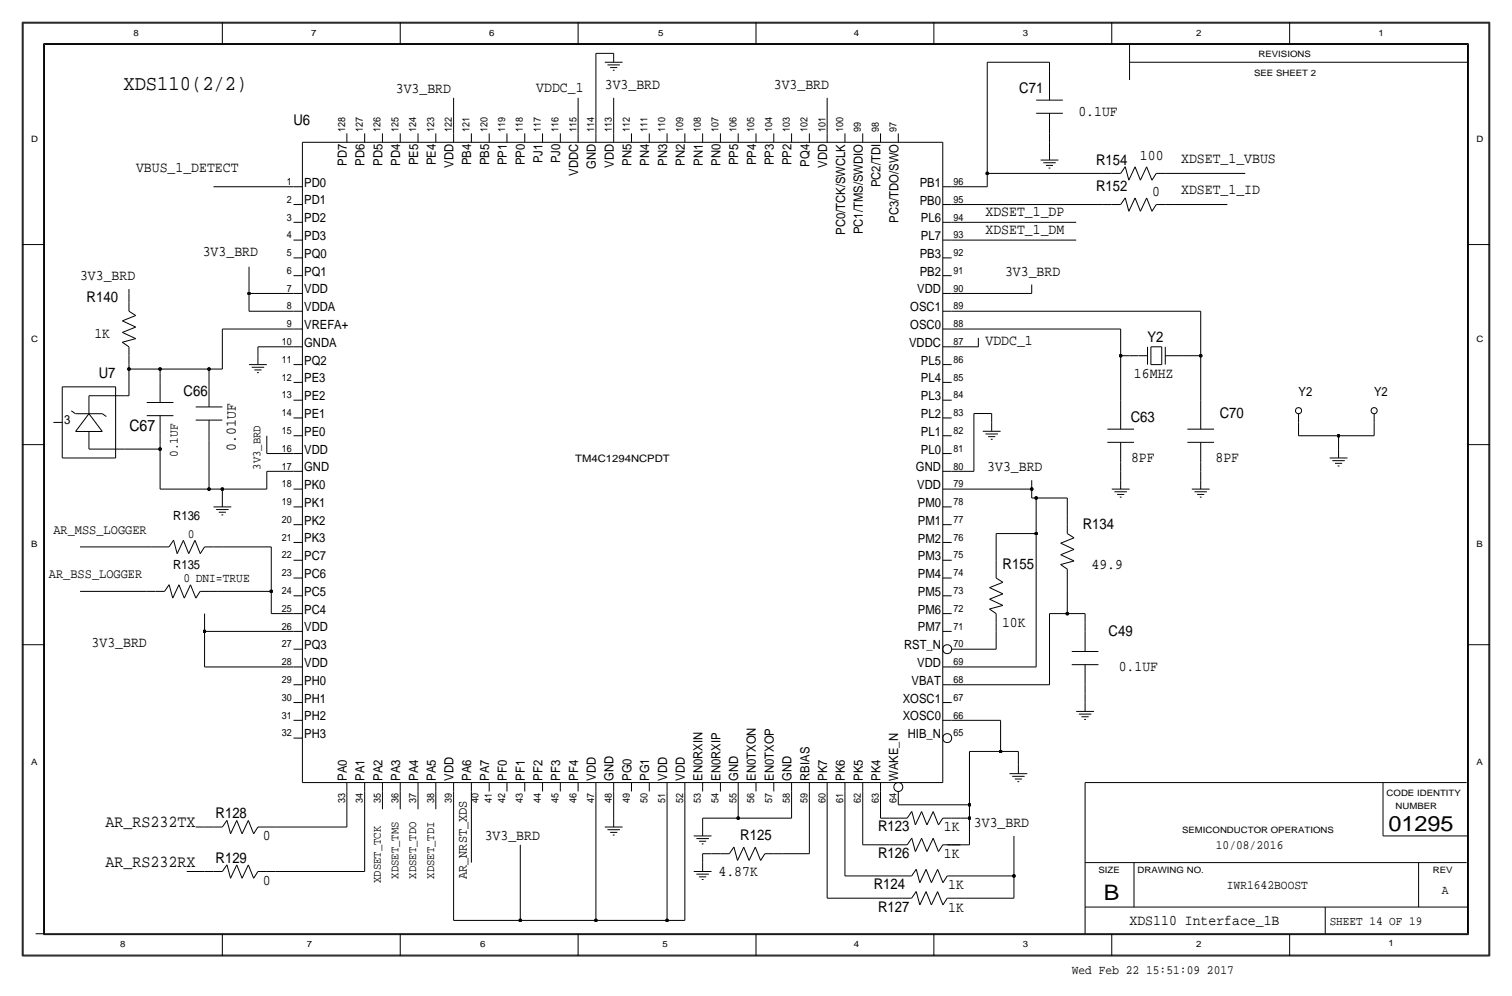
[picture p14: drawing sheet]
<svg xmlns="http://www.w3.org/2000/svg" width="432mm" height="284mm" viewBox="0 0 432 284" stroke-linecap="round" stroke-linejoin="round" font-family="sans-serif">
<defs><g id="words">
<g font-size="6.1">
<text x="396.5" y="237.4">01295</text>
<text x="315.2" y="257">B</text>
</g>
<text font-size="6" x="35.3" y="25.8">XDS110(2/2)</text>
<g font-size="4.8">
<text x="30.1" y="236.2">AR_RS232TX</text>
<text x="30.1" y="247.6">AR_RS232RX</text>
</g>
<text font-size="4.5" x="37" y="123.2">C67</text>
<g font-size="4.2">
<text x="113" y="26.7">3V3_BRD</text>
<text x="153.2" y="26.2">VDDC_1</text>
<text x="172.7" y="25.4">3V3_BRD</text>
<text x="221" y="25.4">3V3_BRD</text>
<text x="291.1" y="26.7">C71</text>
<text x="83.8" y="35.6">U6</text>
<text x="308" y="33">0.1UF</text>
<text x="313" y="47">R154</text>
<text x="325.6" y="45.7">100</text>
<text x="337.3" y="46.5">XDSET_1_VBUS</text>
<text x="38.9" y="49">VBUS_1_DETECT</text>
<text x="313" y="54.6">R152</text>
<text x="329.1" y="55.9">0</text>
<text x="337.3" y="55.4">XDSET_1_ID</text>
<text x="281.4" y="61.7">XDSET_1_DP</text>
<text x="281.4" y="66.8">XDSET_1_DM</text>
<text x="57.9" y="73.2">3V3_BRD</text>
<text x="22.9" y="80">3V3_BRD</text>
<text x="287" y="78.7">3V3_BRD</text>
<text x="24.7" y="86.4">R140</text>
<text x="27" y="96.5">1K</text>
<text x="281.4" y="98.6">VDDC_1</text>
<text x="327.7" y="97.8">Y2</text>
<text x="28.2" y="108">U7</text>
<text x="323.8" y="108">16MHZ</text>
<text x="52.4" y="113">C66</text>
<text x="348.3" y="119.4">C70</text>
<text x="322.9" y="120.6">C63</text>
<text x="67.3" y="128.7" transform="rotate(-90 67.3 128.7)">0.01UF</text>
<text x="281.9" y="134.6">3V3_BRD</text>
<text x="323" y="132.1">8PF</text>
<text x="347.1" y="132.1">8PF</text>
<text x="309.2" y="151.1">R134</text>
<text x="286.3" y="162.6">R155</text>
<text x="311.7" y="162.6">49.9</text>
<text x="286.2" y="179.1">10K</text>
<text x="26.2" y="184.9">3V3_BRD</text>
<text x="316.6" y="181.6">C49</text>
<text x="319.5" y="191.8">0.1UF</text>
<text x="61.6" y="233.7">R128</text>
<text x="250.8" y="237.5">R123</text>
<text x="269.5" y="237.5">1K</text>
<text x="278.1" y="236.2">3V3_BRD</text>
<text x="75.1" y="240">0</text>
<text x="138.4" y="240">3V3_BRD</text>
<text x="211.4" y="240">R125</text>
<text x="250.8" y="245.1">R126</text>
<text x="269.5" y="245.1">1K</text>
<text x="61.6" y="246.4">R129</text>
<text x="205.2" y="250.2">4.87K</text>
<text x="75.1" y="252.7">0</text>
<text x="249.5" y="254">R124</text>
<text x="270.8" y="254">1K</text>
<text x="250.8" y="260.4">R127</text>
<text x="270.8" y="260.4">1K</text>
<text x="322.6" y="264.2">XDS110 Interface_1B</text>
</g>
<g font-size="3.8">
<text x="15.2" y="152.4">AR_MSS_LOGGER</text>
<text x="14" y="165.1">AR_BSS_LOGGER</text>
<text x="133.3" y="251.2" transform="rotate(-90 133.3 251.2)">AR_NRST_XDS</text>
</g>
<g font-size="3.6">
<text x="99.1" y="47.4" transform="rotate(-90 99.1 47.4)">PD7</text>
<text x="104.1" y="47.4" transform="rotate(-90 104.1 47.4)">PD6</text>
<text x="109.2" y="47.4" transform="rotate(-90 109.2 47.4)">PD5</text>
<text x="114.3" y="47.4" transform="rotate(-90 114.3 47.4)">PD4</text>
<text x="119.4" y="47.2" transform="rotate(-90 119.4 47.2)">PE5</text>
<text x="124.5" y="47.2" transform="rotate(-90 124.5 47.2)">PE4</text>
<text x="129.5" y="47.9" transform="rotate(-90 129.5 47.9)">VDD</text>
<text x="134.6" y="47.2" transform="rotate(-90 134.6 47.2)">PB4</text>
<text x="139.7" y="47.2" transform="rotate(-90 139.7 47.2)">PB5</text>
<text x="144.8" y="47.2" transform="rotate(-90 144.8 47.2)">PP1</text>
<text x="149.8" y="47.2" transform="rotate(-90 149.8 47.2)">PP0</text>
<text x="154.9" y="46.7" transform="rotate(-90 154.9 46.7)">PJ1</text>
<text x="160" y="46.7" transform="rotate(-90 160 46.7)">PJ0</text>
<text x="175.3" y="47.9" transform="rotate(-90 175.3 47.9)">VDD</text>
<text x="180.3" y="47.4" transform="rotate(-90 180.3 47.4)">PN5</text>
<text x="185.4" y="47.4" transform="rotate(-90 185.4 47.4)">PN4</text>
<text x="190.5" y="47.4" transform="rotate(-90 190.5 47.4)">PN3</text>
<text x="195.6" y="47.4" transform="rotate(-90 195.6 47.4)">PN2</text>
<text x="200.7" y="47.4" transform="rotate(-90 200.7 47.4)">PN1</text>
<text x="205.8" y="47.4" transform="rotate(-90 205.8 47.4)">PN0</text>
<text x="210.8" y="47.2" transform="rotate(-90 210.8 47.2)">PP5</text>
<text x="215.9" y="47.2" transform="rotate(-90 215.9 47.2)">PP4</text>
<text x="221" y="47.2" transform="rotate(-90 221 47.2)">PP3</text>
<text x="226.1" y="47.2" transform="rotate(-90 226.1 47.2)">PP2</text>
<text x="231.2" y="47.6" transform="rotate(-90 231.2 47.6)">PQ4</text>
<text x="236.2" y="47.9" transform="rotate(-90 236.2 47.9)">VDD</text>
<text x="86.9" y="53.3">PD0</text>
<text x="165.1" y="50.3" transform="rotate(-90 165.1 50.3)">VDDC</text>
<text x="170.2" y="48.3" transform="rotate(-90 170.2 48.3)">GND</text>
<text x="251.5" y="53.5" transform="rotate(-90 251.5 53.5)">PC2/TDI</text>
<text x="262.6" y="53.3">PB1</text>
<text x="86.9" y="58.4">PD1</text>
<text x="262.6" y="58.4">PB0</text>
<text x="86.9" y="63.5">PD2</text>
<text x="256.6" y="63.7" transform="rotate(-90 256.6 63.7)">PC3/TDO/SWO</text>
<text x="263" y="63.5">PL6</text>
<text x="86.9" y="68.6">PD3</text>
<text x="241.3" y="67.1" transform="rotate(-90 241.3 67.1)">PC0/TCK/SWCLK</text>
<text x="246.4" y="66.9" transform="rotate(-90 246.4 66.9)">PC1/TMS/SWDIO</text>
<text x="263" y="68.6">PL7</text>
<text x="86.9" y="73.6">PQ0</text>
<text x="262.6" y="73.7">PB3</text>
<text x="86.9" y="83.8">VDD</text>
<text x="86.9" y="78.7">PQ1</text>
<text x="261.9" y="83.8">VDD</text>
<text x="262.6" y="78.7">PB2</text>
<text x="86.9" y="88.9">VDDA</text>
<text x="260" y="88.9">OSC1</text>
<text x="86.9" y="94">VREFA+</text>
<text x="260" y="94">OSC0</text>
<text x="86.9" y="99">GNDA</text>
<text x="259.6" y="99.1">VDDC</text>
<text x="86.9" y="104.1">PQ2</text>
<text x="263" y="104.1">PL5</text>
<text x="86.9" y="109.2">PE3</text>
<text x="263" y="109.2">PL4</text>
<text x="370.8" y="113">Y2</text>
<text x="392.4" y="113">Y2</text>
<text x="86.9" y="119.4">PE1</text>
<text x="86.9" y="114.3">PE2</text>
<text x="263" y="114.3">PL3</text>
<text x="263" y="119.4">PL2</text>
<text x="18.3" y="121.2">3</text>
<text x="86.9" y="124.4">PE0</text>
<text x="263" y="124.5">PL1</text>
<text x="50.8" y="130.6" transform="rotate(-90 50.8 130.6)">0.1UF</text>
<text x="86.9" y="129.5">VDD</text>
<text x="263" y="129.5">PL0</text>
<text x="86.9" y="134.6">GND</text>
<text x="261.6" y="134.6">GND</text>
<text x="86.9" y="139.7">PK0</text>
<text x="261.9" y="139.7">VDD</text>
<text x="49.5" y="148.6">R136</text>
<text x="86.9" y="149.9">PK2</text>
<text x="86.9" y="144.8">PK1</text>
<text x="262.1" y="144.8">PM0</text>
<text x="262.1" y="149.9">PM1</text>
<text x="53.6" y="153.7">0</text>
<text x="86.9" y="154.9">PK3</text>
<text x="262.1" y="155">PM2</text>
<text x="86.9" y="160">PC7</text>
<text x="262.1" y="160">PM3</text>
<text x="49.5" y="162.6">R135</text>
<text x="52.4" y="166.4">0 DNI=TRUE</text>
<text x="86.9" y="165.1">PC6</text>
<text x="262.1" y="165.1">PM4</text>
<text x="86.9" y="170.2">PC5</text>
<text x="262.1" y="170.2">PM5</text>
<text x="86.9" y="175.3">PC4</text>
<text x="262.1" y="175.3">PM6</text>
<text x="86.9" y="180.3">VDD</text>
<text x="86.9" y="185.4">PQ3</text>
<text x="258.2" y="185.4">RST_N</text>
<text x="262.1" y="180.4">PM7</text>
<text x="86.9" y="190.5">VDD</text>
<text x="261.9" y="190.5">VDD</text>
<text x="86.9" y="195.6">PH0</text>
<text x="260.3" y="195.6">VBAT</text>
<text x="86.9" y="200.7">PH1</text>
<text x="257.8" y="200.7">XOSC1</text>
<text x="86.9" y="205.7">PH2</text>
<text x="257.8" y="205.8">XOSC0</text>
<text x="86.9" y="210.8">PH3</text>
<text x="259.3" y="210.8">HIB_N</text>
<text x="99.1" y="223" transform="rotate(-90 99.1 223)">PA0</text>
<text x="104.1" y="223" transform="rotate(-90 104.1 223)">PA1</text>
<text x="109.2" y="223" transform="rotate(-90 109.2 223)">PA2</text>
<text x="114.3" y="223" transform="rotate(-90 114.3 223)">PA3</text>
<text x="119.4" y="223" transform="rotate(-90 119.4 223)">PA4</text>
<text x="124.5" y="223" transform="rotate(-90 124.5 223)">PA5</text>
<text x="129.5" y="223" transform="rotate(-90 129.5 223)">VDD</text>
<text x="134.6" y="223" transform="rotate(-90 134.6 223)">PA6</text>
<text x="139.7" y="223" transform="rotate(-90 139.7 223)">PA7</text>
<text x="144.8" y="223" transform="rotate(-90 144.8 223)">PF0</text>
<text x="149.8" y="223" transform="rotate(-90 149.8 223)">PF1</text>
<text x="154.9" y="223" transform="rotate(-90 154.9 223)">PF2</text>
<text x="160" y="223" transform="rotate(-90 160 223)">PF3</text>
<text x="165.1" y="223" transform="rotate(-90 165.1 223)">PF4</text>
<text x="170.2" y="223" transform="rotate(-90 170.2 223)">VDD</text>
<text x="175.2" y="223" transform="rotate(-90 175.2 223)">GND</text>
<text x="180.3" y="223" transform="rotate(-90 180.3 223)">PG0</text>
<text x="185.4" y="223" transform="rotate(-90 185.4 223)">PG1</text>
<text x="190.5" y="223" transform="rotate(-90 190.5 223)">VDD</text>
<text x="195.6" y="223" transform="rotate(-90 195.6 223)">VDD</text>
<text x="200.6" y="223" transform="rotate(-90 200.6 223)">EN0RXIN</text>
<text x="205.7" y="223" transform="rotate(-90 205.7 223)">EN0RXIP</text>
<text x="210.8" y="223" transform="rotate(-90 210.8 223)">GND</text>
<text x="215.9" y="223" transform="rotate(-90 215.9 223)">EN0TXON</text>
<text x="221" y="223" transform="rotate(-90 221 223)">EN0TXOP</text>
<text x="226.1" y="223" transform="rotate(-90 226.1 223)">GND</text>
<text x="231.1" y="223" transform="rotate(-90 231.1 223)">RBIAS</text>
<text x="236.2" y="223" transform="rotate(-90 236.2 223)">PK7</text>
<text x="241.3" y="223" transform="rotate(-90 241.3 223)">PK6</text>
<text x="246.4" y="223" transform="rotate(-90 246.4 223)">PK5</text>
<text x="251.5" y="223" transform="rotate(-90 251.5 223)">PK4</text>
<text x="256.5" y="223" transform="rotate(-90 256.5 223)">WAKE_N</text>
<text x="347.2" y="242.6">10/08/2016</text>
<text x="350.4" y="254">IWR1642BOOST</text>
<text x="411.8" y="255.3">A</text>
<text x="306.1" y="278.1">Wed Feb 22 15:51:09 2017</text>
</g>
<text font-size="3.5" x="379.7" y="264.2">SHEET 14 OF 19</text>
<g font-size="3.4">
<text x="74.4" y="134.1" transform="rotate(-90 74.4 134.1)">3V3_BRD</text>
<text x="113.8" y="251" transform="rotate(-90 113.8 251)">XDSET_TMS</text>
<text x="118.9" y="251" transform="rotate(-90 118.9 251)">XDSET_TDO</text>
<text x="124" y="251" transform="rotate(-90 124 251)">XDSET_TDI</text>
<text x="108.7" y="252.2" transform="rotate(-90 108.7 252.2)">XDSET_TCK</text>
</g>
<g font-size="2.9">
<text x="98.6" y="37.6" transform="rotate(-90 98.6 37.6)">128</text>
<text x="103.6" y="37.6" transform="rotate(-90 103.6 37.6)">127</text>
<text x="108.7" y="37.6" transform="rotate(-90 108.7 37.6)">126</text>
<text x="113.8" y="37.6" transform="rotate(-90 113.8 37.6)">125</text>
<text x="118.9" y="37.6" transform="rotate(-90 118.9 37.6)">124</text>
<text x="124" y="37.6" transform="rotate(-90 124 37.6)">123</text>
<text x="129" y="37.6" transform="rotate(-90 129 37.6)">122</text>
<text x="134.1" y="37.6" transform="rotate(-90 134.1 37.6)">121</text>
<text x="139.2" y="37.6" transform="rotate(-90 139.2 37.6)">120</text>
<text x="144.3" y="37.6" transform="rotate(-90 144.3 37.6)">119</text>
<text x="149.4" y="37.6" transform="rotate(-90 149.4 37.6)">118</text>
<text x="154.4" y="37.6" transform="rotate(-90 154.4 37.6)">117</text>
<text x="159.5" y="37.6" transform="rotate(-90 159.5 37.6)">116</text>
<text x="164.6" y="37.6" transform="rotate(-90 164.6 37.6)">115</text>
<text x="169.7" y="37.6" transform="rotate(-90 169.7 37.6)">114</text>
<text x="174.8" y="37.6" transform="rotate(-90 174.8 37.6)">113</text>
<text x="179.8" y="37.6" transform="rotate(-90 179.8 37.6)">112</text>
<text x="184.9" y="37.6" transform="rotate(-90 184.9 37.6)">111</text>
<text x="190" y="37.6" transform="rotate(-90 190 37.6)">110</text>
<text x="195.1" y="37.6" transform="rotate(-90 195.1 37.6)">109</text>
<text x="200.2" y="37.6" transform="rotate(-90 200.2 37.6)">108</text>
<text x="205.2" y="37.6" transform="rotate(-90 205.2 37.6)">107</text>
<text x="210.3" y="37.6" transform="rotate(-90 210.3 37.6)">106</text>
<text x="215.4" y="37.6" transform="rotate(-90 215.4 37.6)">105</text>
<text x="220.5" y="37.6" transform="rotate(-90 220.5 37.6)">104</text>
<text x="225.6" y="37.6" transform="rotate(-90 225.6 37.6)">103</text>
<text x="230.6" y="37.6" transform="rotate(-90 230.6 37.6)">102</text>
<text x="235.7" y="37.6" transform="rotate(-90 235.7 37.6)">101</text>
<text x="240.8" y="37.6" transform="rotate(-90 240.8 37.6)">100</text>
<text x="245.9" y="37.6" transform="rotate(-90 245.9 37.6)">99</text>
<text x="251" y="37.6" transform="rotate(-90 251 37.6)">98</text>
<text x="256" y="37.6" transform="rotate(-90 256 37.6)">97</text>
<text x="81.9" y="52.8">1</text>
<text x="272.3" y="52.8">96</text>
<text x="81.9" y="57.9">2</text>
<text x="272.3" y="57.9">95</text>
<text x="81.9" y="63">3</text>
<text x="272.3" y="63">94</text>
<text x="81.9" y="68.1">4</text>
<text x="272.3" y="68.1">93</text>
<text x="81.9" y="73.1">5</text>
<text x="272.3" y="73.2">92</text>
<text x="81.9" y="78.2">6</text>
<text x="81.9" y="83.3">7</text>
<text x="272.3" y="83.3">90</text>
<text x="272.3" y="78.2">91</text>
<text x="81.9" y="88.4">8</text>
<text x="272.3" y="88.4">89</text>
<text x="81.9" y="93.5">9</text>
<text x="272.3" y="93.5">88</text>
<text x="80.5" y="98.6">10</text>
<text x="272.3" y="98.6">87</text>
<text x="80.5" y="103.6">11</text>
<text x="272.3" y="103.6">86</text>
<text x="80.5" y="108.7">12</text>
<text x="80.5" y="113.8">13</text>
<text x="272.3" y="108.7">85</text>
<text x="272.3" y="113.8">84</text>
<text x="80.5" y="118.9">14</text>
<text x="272.3" y="118.9">83</text>
<text x="80.5" y="124">15</text>
<text x="272.3" y="124">82</text>
<text x="80.5" y="129">16</text>
<text x="272.3" y="129">81</text>
<text x="80.5" y="134.1">17</text>
<text x="164.3" y="132.1">TM4C1294NCPDT</text>
<text x="272.3" y="134.1">80</text>
<text x="80.5" y="139.2">18</text>
<text x="272.3" y="139.2">79</text>
<text x="80.5" y="149.4">20</text>
<text x="80.5" y="144.3">19</text>
<text x="272.3" y="144.3">78</text>
<text x="272.3" y="149.4">77</text>
<text x="80.5" y="154.4">21</text>
<text x="272.3" y="154.4">76</text>
<text x="80.5" y="159.5">22</text>
<text x="272.3" y="159.5">75</text>
<text x="80.5" y="164.6">23</text>
<text x="272.3" y="164.6">74</text>
<text x="80.5" y="169.7">24</text>
<text x="272.3" y="169.7">73</text>
<text x="80.5" y="174.8">25</text>
<text x="80.5" y="179.8">26</text>
<text x="272.3" y="174.8">72</text>
<text x="272.3" y="179.8">71</text>
<text x="80.5" y="184.9">27</text>
<text x="272.3" y="184.9">70</text>
<text x="80.5" y="190">28</text>
<text x="272.3" y="190">69</text>
<text x="80.5" y="195.1">29</text>
<text x="272.3" y="195.1">68</text>
<text x="80.5" y="200.2">30</text>
<text x="272.3" y="200.2">67</text>
<text x="80.5" y="205.2">31</text>
<text x="272.3" y="205.2">66</text>
<text x="80.5" y="210.3">32</text>
<text x="272.3" y="210.3">65</text>
<text x="98.6" y="229.4" transform="rotate(-90 98.6 229.4)">33</text>
<text x="103.6" y="229.4" transform="rotate(-90 103.6 229.4)">34</text>
<text x="108.7" y="229.4" transform="rotate(-90 108.7 229.4)">35</text>
<text x="113.8" y="229.4" transform="rotate(-90 113.8 229.4)">36</text>
<text x="118.9" y="229.4" transform="rotate(-90 118.9 229.4)">37</text>
<text x="124" y="229.4" transform="rotate(-90 124 229.4)">38</text>
<text x="129" y="229.4" transform="rotate(-90 129 229.4)">39</text>
<text x="136.7" y="229.4" transform="rotate(-90 136.7 229.4)">40</text>
<text x="140.5" y="229.4" transform="rotate(-90 140.5 229.4)">41</text>
<text x="144.3" y="229.4" transform="rotate(-90 144.3 229.4)">42</text>
<text x="149.4" y="229.4" transform="rotate(-90 149.4 229.4)">43</text>
<text x="154.4" y="229.4" transform="rotate(-90 154.4 229.4)">44</text>
<text x="159.5" y="229.4" transform="rotate(-90 159.5 229.4)">45</text>
<text x="164.6" y="229.4" transform="rotate(-90 164.6 229.4)">46</text>
<text x="169.7" y="229.4" transform="rotate(-90 169.7 229.4)">47</text>
<text x="174.8" y="229.4" transform="rotate(-90 174.8 229.4)">48</text>
<text x="179.8" y="229.4" transform="rotate(-90 179.8 229.4)">49</text>
<text x="184.9" y="229.4" transform="rotate(-90 184.9 229.4)">50</text>
<text x="190" y="229.4" transform="rotate(-90 190 229.4)">51</text>
<text x="195.1" y="229.4" transform="rotate(-90 195.1 229.4)">52</text>
<text x="200.2" y="229.4" transform="rotate(-90 200.2 229.4)">53</text>
<text x="205.2" y="229.4" transform="rotate(-90 205.2 229.4)">54</text>
<text x="210.3" y="229.4" transform="rotate(-90 210.3 229.4)">55</text>
<text x="215.4" y="229.4" transform="rotate(-90 215.4 229.4)">56</text>
<text x="220.5" y="229.4" transform="rotate(-90 220.5 229.4)">57</text>
<text x="225.6" y="229.4" transform="rotate(-90 225.6 229.4)">58</text>
<text x="230.6" y="229.4" transform="rotate(-90 230.6 229.4)">59</text>
<text x="235.7" y="229.4" transform="rotate(-90 235.7 229.4)">60</text>
<text x="240.8" y="229.4" transform="rotate(-90 240.8 229.4)">61</text>
<text x="245.9" y="229.4" transform="rotate(-90 245.9 229.4)">62</text>
<text x="251" y="229.4" transform="rotate(-90 251 229.4)">63</text>
<text x="256" y="229.4" transform="rotate(-90 256 229.4)">64</text>
</g>
<g font-size="2.5">
<text x="38.1" y="10.2">8</text>
<text x="88.9" y="10.2">7</text>
<text x="139.7" y="10.2">6</text>
<text x="188" y="10.2">5</text>
<text x="243.8" y="10.2">4</text>
<text x="292.1" y="10.2">3</text>
<text x="341.6" y="10.2">2</text>
<text x="393.7" y="10.2">1</text>
<text x="359.4" y="16.3">REVISIONS</text>
<text x="358.1" y="21.6">SEE SHEET 2</text>
<text x="8.9" y="40.6">D</text>
<text x="421.6" y="40.6">D</text>
<text x="8.9" y="97.8">C</text>
<text x="421.6" y="97.8">C</text>
<text x="8.9" y="156.2">B</text>
<text x="421.6" y="156.2">B</text>
<text x="8.9" y="218.4">A</text>
<text x="421.6" y="218.4">A</text>
<text x="396" y="227.2">CODE IDENTITY</text>
<text x="398.5" y="231">NUMBER</text>
<text x="337.6" y="238">SEMICONDUCTOR OPERATIONS</text>
<text x="313.7" y="249.4">SIZE</text>
<text x="324.9" y="249.4">DRAWING NO.</text>
<text x="409.2" y="249.4">REV</text>
<text x="34.3" y="270.5">8</text>
<text x="87.6" y="270.5">7</text>
<text x="137.2" y="270.5">6</text>
<text x="189.2" y="270.5">5</text>
<text x="243.8" y="270.5">4</text>
<text x="292.1" y="270.5">3</text>
<text x="341.6" y="270.5">2</text>
<text x="396.5" y="270.3">1</text>
</g>
</g></defs>
<g fill="none" stroke="#000" stroke-width=".29">
<path d="M6.3 6.4v266.7zM6.4 6.4h419zM6.6 6.6h418.6zM6.6 6.6v266.2zM12.4 12.4v254.6zM12.4 12.4h407zM12.7 12.7h406.4zM12.7 12.7v254zM63.5 6.4v6.3zM114.3 6.4v6.3zM165.1 6.4v6.3zM170.2 15.2v22.9z"/>
<path d="M170.2 15.2h5.1zM172.7 17.8h5.1zM173.5 18.5h3.5zM174.2 19.3h2.1zM175.3 15.2v2.6zM215.9 6.4v6.3zM266.7 6.3v6.4zM281.9 17.8h17.8zM281.9 17.8v31.7zM299.7 17.8v2.5zM317.5 6.3v6.4zM322.6 17.8h96.5z"/>
<path d="M322.6 12.7v10.2zM368.3 6.3v6.4zM419.1 12.7v254zM419.4 12.4v254.6zM425.2 6.6v266.2zM425.4 6.4v266.7zM99.1 38.1v2.5zM104.1 38.1v2.5zM109.2 38.1v2.5zM114.3 38.1v2.5zM119.4 38.1v2.5zM124.5 38.1v2.5z"/>
<path d="M129.5 27.9v10.2zM129.5 38.1v2.5zM134.6 38.1v2.5zM139.7 38.1v2.5zM144.8 38.1v2.5zM149.9 38.1v2.5zM154.9 38.1v2.5zM160 38.1v2.5zM165.1 27.9v10.2zM165.1 38.1v2.5zM170.2 38.1v2.5zM175 20.1h.5z"/>
<path d="M175.3 27.9v10.2zM175.3 38.1v2.5zM180.3 38.1v2.5zM185.4 38.1v2.5zM190.5 38.1v2.5zM195.6 38.1v2.5zM200.7 38.1v2.5zM205.7 38.1v2.5zM210.8 38.1v2.5zM215.9 38.1v2.5zM221 38.1v2.5zM226.1 38.1v2.5z"/>
<path d="M231.1 38.1v2.5zM236.2 27.9v10.2zM236.2 38.1v2.5zM241.3 38.1v2.5zM246.4 38.1v2.5zM251.5 38.1v2.5zM256.5 38.1v2.5zM295.9 28.6h7.6zM295.9 32.4h7.6zM299.7 20.3v2.6zM299.7 38.1v2.5zM299.7 22.9v5.7z"/>
<path d="M299.7 32.4v5.7zM61 53.3h22.8zM83.8 58.4h2.6zM83.8 53.3h2.6zM86.4 40.6v182.9zM86.4 40.6h182.8zM269.2 40.6v182.9zM269.2 53.3h2.6zM269.2 58.4h2.6zM271.8 53.3h10.1zM271.8 58.4h43.2zM281.9 49.5h33.1z"/>
<path d="M281.9 49.5v3.8zM297.2 45.7h5.1zM297.9 46.5h3.6zM298.7 47.2h2zM299.5 48h.5zM299.7 40.6v2.6zM299.7 43.2v2.5zM315 58.4h2.5zM315 49.5h2.5zM317.5 58.4h2.5zM317.5 49.5h2.5zM321.4 56.5l1 3.9z"/>
<path d="M321.4 47.7l1 3.8zM321.4 56.5l-1.4 1.9zM321.4 47.6l-1.4 1.9zM324.2 56.5l-1.8 3.9zM324.2 47.7l-1.8 3.8zM324.2 56.5l1.5 3.9zM324.2 47.7l1.5 3.8zM327.5 56.5l1.5 3.9zM327.5 47.7l1.5 3.8zM327.5 56.5l-1.8 3.9zM327.5 47.7l-1.8 3.8zM330.2 58.4h2.5z"/>
<path d="M330.2 49.5h2.5zM330.2 58.4l-1.2 2zM330.2 49.5l-1.2 2zM332.7 58.4h2.6zM332.7 49.5h2.6zM335.3 49.5h20.3zM335.3 58.4h15.2zM6.3 69.8h6.4zM71.1 76.2v7.6zM83.8 78.7h2.6zM83.8 73.7h2.6zM83.8 68.6h2.6z"/>
<path d="M83.8 63.5h2.6zM269.2 63.5h2.6zM269.2 68.6h2.6zM269.2 73.7h2.6zM269.2 78.7h2.6zM271.8 63.5h35.5zM271.8 68.6h35.5zM419.1 69.8h6.3zM34.9 97.7l1.9 1.4zM35 91.6l3.8-1.5zM35 94.9l3.8-1.5zM35 97.7l3.8-1z"/>
<path d="M35 91.6l3.8 1.8zM35 94.9l3.8 1.8zM36.8 82.6v1.2zM36.8 83.8v2.6zM36.8 99.1v2.5zM36.8 88.9l2 1.2zM36.8 86.4v2.5zM63.5 94v11.4zM63.5 94h20.3zM71.1 88.9h12.7zM71.1 83.8v5.1zM71.1 83.8h12.7z"/>
<path d="M73.7 99.1v2.5zM73.7 99.1h10.1zM83.8 99.1h2.6zM83.8 94h2.6zM83.8 88.9h2.6zM83.8 83.8h2.6zM269.2 99.1h2.6zM269.2 83.8h2.6zM269.2 88.9h2.6zM269.2 94h2.6zM271.8 83.8h22.8zM271.8 88.9h71.1z"/>
<path d="M271.8 94h48.2zM271.8 99.1h7.6zM279.4 96.5v2.6zM294.6 81.3v2.5zM320 94v7.6zM327.7 99.1v5zM328.7 99.1h3.1zM328.7 99.1v5zM331.8 99.1v5zM332.8 99.1v5zM342.9 88.9v12.7zM17.8 110.5h15.2z"/>
<path d="M17.8 110.5v20.3zM20.4 117.3l1.1 .9zM21.6 118.2h7.6zM25.4 113h7.6zM25.4 118.2l-3.8 5zM25.4 113v5.1zM25.4 118.2l3.8 5zM29.2 118.2l1.2 .8zM33 110.5v20.3zM33 113h2.6zM35.6 113h1.2zM36.8 105.4h8.9z"/>
<path d="M36.8 104.1v1.3zM36.8 105.4v7.6zM36.8 101.6v2.5zM41.9 115h7.6zM41.9 118.7h7.6zM45.7 105.4h14zM45.7 105.4v1.3zM45.7 106.7v2.5zM45.7 109.2v5.8zM45.7 118.7v5.8zM55.9 116.2h7.6zM55.9 120h7.6z"/>
<path d="M59.7 105.4v2.6zM59.7 108v2.5zM59.7 110.5v5.7zM59.7 120v5.7zM59.7 105.4h3.8zM71.1 104.1h5.1zM71.9 104.9h3.5zM72.6 105.7h2.1zM73.4 106.4h.5zM73.7 101.6v2.5zM83.8 119.4h2.6zM83.8 114.3h2.6z"/>
<path d="M83.8 109.2h2.6zM83.8 104.1h2.6zM269.2 104.1h2.6zM269.2 109.2h2.6zM269.2 114.3h2.6zM269.2 119.4h2.6zM278.1 118.1v16.5zM278.1 118.1h5.1zM283.2 118.1v2.6zM320 101.6v12.7zM320 114.3v2.5zM320 116.8v5.8z"/>
<path d="M320 101.6h2.6zM322.6 101.6h2.5zM325.2 101.6h2.5zM328.7 104.1h3.1zM332.8 101.6h2.5zM335.3 101.6h2.5zM337.8 101.6h5.1zM342.9 101.6v12.7zM342.9 114.3v2.5zM342.9 116.8v5.8zM370.8 118.1v2.6zM392.4 118.1v2.6z"/>
<path d="M6.3 127h6.4zM15.2 120.7h2.6zM17.8 130.8h15.2zM21.6 123.2h7.6zM25.4 128.3h7.6zM25.4 123.2v5.1zM33 128.3h2.6zM35.6 128.3h10.1zM45.7 128.3v11.4zM45.7 139.7h14zM45.7 127v1.3zM45.7 124.5v2.5z"/>
<path d="M59.7 139.7h3.8zM59.7 128.3v11.4zM59.7 125.7v2.6zM63.5 139.7h12.7zM63.5 139.7v2.5zM76.2 124.5v5zM76.2 134.6v5.1zM76.2 134.6h7.6zM76.2 129.5h7.6zM83.8 129.5h2.6zM83.8 139.7h2.6zM83.8 134.6h2.6z"/>
<path d="M83.8 124.5h2.6zM269.2 139.7h2.6zM269.2 124.5h2.6zM269.2 129.5h2.6zM269.2 134.6h2.6zM271.8 139.7h22.8zM271.8 134.6h6.3zM280.7 123.2h5zM281.4 124h3.6zM282.2 124.7h2zM283 125.5h.5zM283.2 120.7v2.5z"/>
<path d="M294.6 139.7v2.5zM294.6 137.2v2.5zM316.2 122.6h7.7zM316.2 126.3h7.7zM317.5 139.7h5.1zM320 134.6v2.6zM320 137.2v2.5zM320 132.1v2.5zM320 126.3v5.8zM339.1 122.6h7.6zM339.1 126.3h7.6zM340.4 139.7h5z"/>
<path d="M342.9 134.6v2.6zM342.9 137.2v2.5zM342.9 132.1v2.5zM342.9 126.3v5.8zM370.8 120.7v3.8zM370.8 124.5h11.5zM379.7 130.8h5.1zM380.5 131.6h3.5zM381.3 132.3h2zM382 133.1h.5zM382.3 124.5h10.1zM382.3 124.5v3.8z"/>
<path d="M382.3 128.3v2.5zM392.4 120.7v3.8zM419.1 127h6.3zM22.9 156.2h20.3zM43.2 156.2h2.5zM45.7 156.2h2.6zM49.6 154.3l-1.3 1.9zM49.6 154.3l1 3.8zM52.4 154.3l-1.8 3.8zM52.4 154.3l1.5 3.8zM55.7 154.3l-1.8 3.8zM55.7 154.3l1.5 3.8z"/>
<path d="M58.4 156.2l-1.2 1.9zM58.4 156.2h2.6zM61 156.2h2.5zM61 144.8h5zM61.7 145.5h3.6zM62.5 146.3h2zM63.2 147.1h.6zM63.5 156.2h14zM63.5 142.2v2.6zM77.5 156.2v12.7zM83.8 154.9h2.6zM83.8 149.9h2.6z"/>
<path d="M83.8 144.8h2.6zM269.2 144.8h2.6zM269.2 149.9h2.6zM269.2 154.9h2.6zM284.5 152.4h11.4zM284.5 152.4v7.6zM294.6 142.2h1.3zM295.9 142.2v10.2zM295.9 152.4v38.1zM295.9 142.2h8.9zM302.9 155.1l3.8 1.8zM302.9 158.4l3.8 1.8z"/>
<path d="M302.9 155.1l3.8-1.5zM302.9 158.4l3.8-1.5zM304.8 152.4l1.9 1.2zM304.8 142.2v5.1zM304.8 147.3v2.6zM304.8 149.9v2.5zM318.3 140.5h3.5zM319 141.2h2.1zM319.8 142h.5zM341.1 140.5h3.6zM341.9 141.2h2zM342.6 142h.6z"/>
<path d="M22.9 168.9h19zM41.9 168.9h2.6zM44.4 168.9h2.6zM48.3 167l-1.3 1.9zM48.3 167l1 3.8zM51.1 167l1.5 3.8zM51.1 167l-1.8 3.8zM54.4 167l1.5 3.8zM54.4 167l-1.8 3.8zM57.1 168.9h2.6zM57.2 168.9l-1.3 1.9zM58.4 175.3v5z"/>
<path d="M59.7 168.9h2.5zM62.2 168.9h15.3zM77.5 168.9v6.4zM77.5 175.3h6.3zM83.8 175.3h2.6zM83.8 170.2h2.6zM83.8 165.1h2.6zM83.8 160h2.6zM269.2 160h2.6zM269.2 165.1h2.6zM269.2 170.2h2.6zM269.2 175.3h2.6z"/>
<path d="M282.5 173.9l2 1.4zM282.6 167.8l3.8 1.8zM282.6 171.1l3.8 1.8zM282.6 167.8l3.8-1.5zM282.6 171.1l3.8-1.5zM282.6 173.9l3.8-1zM284.5 165.1l1.9 1.2zM284.5 160v2.6zM284.5 177.8v2.5zM284.5 175.3v2.5zM284.5 162.6v2.5zM299.7 175.3v20.3z"/>
<path d="M299.7 175.3h5.1zM302.9 161.2l1.9 1.4zM302.9 161.2l3.8-1zM304.8 167.6v7.7zM304.8 165.1v2.5zM304.8 162.6v2.5zM304.8 175.3h5.1zM309.9 175.3v2.5zM309.9 177.8v2.5zM6.3 184.2h6.4zM58.4 180.3h25.4zM58.4 180.3v10.2z"/>
<path d="M58.4 190.5h25.4zM83.8 190.5h2.6zM83.8 180.3h2.6zM83.8 195.6h2.6zM83.8 185.4h2.6zM269.2 180.3h2.6zM269.2 190.5h2.6zM269.2 195.6h2.6zM271.8 190.5h24.1zM271.8 185.4h12.7zM271.8 195.6h27.9zM284.5 180.3v5.1z"/>
<path d="M306.1 186.1h7.6zM306.1 189.8h7.6zM309.9 198.1v2.6zM309.9 195.6v2.5zM309.9 180.3v5.8zM309.9 189.8v5.8zM419.1 184.2h6.3zM83.8 210.8h2.6zM83.8 205.7h2.6zM83.8 200.7h2.6zM269.2 200.7h2.6zM269.2 205.7h2.6z"/>
<path d="M271.8 205.7h14zM276.9 214.6v15.3zM276.9 214.6h8.8zM285.8 205.7v8.9zM285.8 214.6h5zM290.8 214.6v3.8zM290.8 218.4v2.6zM307.3 203.2h5.1zM308.1 204h3.6zM308.9 204.7h2zM309.6 205.5h.5zM309.9 200.7v2.5z"/>
<path d="M55.9 236.2h2.5zM58.4 236.2h2.6zM61 236.2h2.5zM64.8 234.3l-1.3 1.9zM64.8 234.3l1 3.9zM67.6 234.3l-1.8 3.9zM67.6 234.3l1.5 3.9zM70.9 234.3l-1.8 3.9zM70.9 234.3l1.5 3.9zM73.7 236.2l-1.3 2zM73.7 236.2h2.5zM76.2 236.2h2.5z"/>
<path d="M78.7 236.2h20.4zM86.4 223.5h182.8zM99.1 226.1v10.1zM99.1 223.5v2.6zM104.1 226.1v22.8zM104.1 223.5v2.6zM109.2 226.1v5zM109.2 223.5v2.6zM114.3 226.1v5zM114.3 223.5v2.6zM119.4 226.1v5zM119.4 223.5v2.6z"/>
<path d="M124.5 226.1v5zM124.5 223.5v2.6zM129.5 226.1v36.8zM129.5 223.5v2.6zM134.6 226.1v20.3zM134.6 223.5v2.6zM139.7 223.5v2.6zM144.8 223.5v2.6zM149.9 223.5v2.6zM154.9 223.5v2.6zM160 223.5v2.6zM165.1 223.5v2.6z"/>
<path d="M170.2 226.1v36.8zM170.2 223.5v2.6zM172.7 236.2h5.1zM173.5 237h3.5zM174.2 237.7h2.1zM175 238.5h.5zM175.3 226.1v7.6zM175.3 233.7v2.5zM175.3 223.5v2.6zM180.3 223.5v2.6zM185.4 223.5v2.6zM190.5 226.1v36.8z"/>
<path d="M190.5 223.5v2.6zM195.6 226.1v36.8zM195.6 223.5v2.6zM198.1 238.8h5.1zM198.9 239.5h3.5zM200.7 233.7h10.1zM200.7 233.7v2.5zM200.7 236.2v2.6zM200.7 223.5v2.6zM205.7 223.5v2.6zM210.8 226.1v7.6zM210.8 223.5v2.6z"/>
<path d="M210.8 233.7h15.3zM215.9 223.5v2.6zM221 223.5v2.6zM226.1 226.1v7.6zM226.1 223.5v2.6zM231.1 226.1v17.7zM231.1 223.5v2.6zM236.2 226.1v30.4zM236.2 223.5v2.6zM241.3 226.1v24.1zM241.3 223.5v2.6zM246.4 226.1v15.2z"/>
<path d="M246.4 223.5v2.6zM251.5 233.7h2.5zM251.5 226.1v7.6zM251.5 223.5v2.6zM254 233.7h2.5zM256.5 229.9h20.4zM256.5 226.1v3.8zM256.5 233.7h2.6zM260.4 231.8l1 3.8zM260.4 239.4l1 3.8zM260.4 231.7l-1.3 2zM260.4 239.4l-1.3 1.9z"/>
<path d="M263.2 231.8l-1.8 3.8zM263.2 239.4l-1.8 3.8zM263.2 231.8l1.5 3.8zM263.2 239.4l1.5 3.8zM266.5 231.8l-1.8 3.8zM266.5 239.4l-1.8 3.8zM266.5 231.8l1.5 3.8zM266.5 239.4l1.5 3.8zM269.2 233.7h2.6zM269.2 233.7l-1.2 1.9zM271.8 233.7h2.5zM274.3 233.7h2.6z"/>
<path d="M276.9 233.7v7.6zM276.9 229.9v3.8zM288.3 221h5.1zM289.1 221.7h3.5zM289.6 238.8v11.4zM289.8 222.5h2zM290.6 223.3h.5zM309.9 223.5v43.2zM309.9 223.5h108.9zM395 238.8h24.1zM395 223.5v15.3zM53.3 248.9h5.1z"/>
<path d="M58.4 248.9h2.6zM61 248.9h2.5zM64.8 247l-1.3 1.9zM64.8 247l1 3.9zM67.6 247l-1.8 3.9zM67.6 247l1.5 3.9zM70.9 247l-1.8 3.9zM70.9 247l1.5 3.9zM73.7 248.9l-1.3 2zM73.7 248.9h2.5zM76.2 248.9h2.5zM78.7 248.9h25.4z"/>
<path d="M148.6 241.3v21.6zM198.1 248.9h5.1zM198.9 249.7h3.5zM199.6 250.4h2.1zM199.6 240.3h2.1zM200.4 251.2h.5zM200.4 241h.5zM200.7 243.8h2.5zM200.7 243.8v2.6zM200.7 246.4v2.5zM203.2 243.8h2.5zM205.7 243.8h2.6z"/>
<path d="M209.6 242l1 3.8zM209.6 241.9l-1.3 1.9zM212.4 242l-1.8 3.8zM212.4 242l1.5 3.8zM215.7 242l-1.8 3.8zM215.7 242l1.5 3.8zM218.4 243.8h2.6zM218.4 243.8l-1.2 2zM221 243.8h2.5zM223.5 243.8h7.6zM236.2 256.5h19.1zM241.3 250.2h14z"/>
<path d="M246.4 241.3h7.6zM254 241.3h2.5zM255.3 250.2h2.5zM255.3 256.5h2.5zM256.5 241.3h2.6zM257.8 250.2h2.5zM257.8 256.5h2.5zM261.7 248.3l-1.4 1.9zM261.7 254.6l-1.4 1.9zM261.7 248.3l1 3.8zM261.7 254.7l1 3.8zM264.5 248.3l1.5 3.8z"/>
<path d="M264.5 254.7l1.5 3.8zM264.5 248.3l-1.8 3.8zM264.5 254.7l-1.8 3.8zM267.8 248.3l1.5 3.8zM267.8 254.7l1.5 3.8zM267.8 248.3l-1.8 3.8zM267.8 254.7l-1.8 3.8zM269.2 241.3h2.6zM269.2 241.3l-1.2 1.9zM270.5 241.3h3.8zM270.5 250.2h2.5zM270.5 256.5h2.5z"/>
<path d="M270.5 250.2l-1.2 1.9zM270.5 256.5l-1.2 2zM271.8 241.3h2.5zM273.1 250.2h2.5zM273.1 256.5h2.5zM274.3 241.3h2.6zM275.6 256.5h14zM275.6 250.2h14zM289.6 250.2v6.3zM309.9 259.1h109.2zM309.9 246.4h108.9zM323.8 246.4v12.7z"/>
<path d="M378.5 259.1v7.6zM405.1 246.4v12.7zM6.4 273.1h419zM6.6 272.8h418.6zM10.2 266.7h408.9zM12.4 267h407zM63.5 266.7v6.4zM114.3 266.7v6.4zM129.5 262.9h19.1zM148.6 262.9h21.6zM165.1 266.7v6.4zM170.2 262.9h20.3z"/>
<path d="M190.5 262.9h5.1zM215.9 266.7v6.4zM266.7 266.7v6.4zM317.5 266.7v6.4zM368.3 267v6.1z"/>
<circle cx="370.8" cy="117.3" r=".87"/>
<circle cx="392.4" cy="117.3" r=".87"/>
<circle cx="270.5" cy="185.4" r="1.28"/>
<circle cx="270.5" cy="210.8" r="1.28"/>
<circle cx="256.5" cy="224.8" r="1.28"/>
</g>
<g fill="#000" stroke="#000" stroke-width=".29">
<circle cx="281.9" cy="49.5" r=".41"/>
<circle cx="71.1" cy="83.8" r=".41"/>
<circle cx="36.8" cy="105.4" r=".41"/>
<circle cx="45.7" cy="105.4" r=".41"/>
<circle cx="59.7" cy="105.4" r=".41"/>
<circle cx="320" cy="101.6" r=".41"/>
<circle cx="342.9" cy="101.6" r=".41"/>
<circle cx="45.7" cy="128.3" r=".41"/>
<circle cx="59.7" cy="139.7" r=".41"/>
<circle cx="63.5" cy="139.7" r=".41"/>
<circle cx="294.6" cy="139.7" r=".41"/>
<circle cx="382.3" cy="124.5" r=".41"/>
<circle cx="295.9" cy="142.2" r=".41"/>
<circle cx="295.9" cy="152.4" r=".41"/>
<circle cx="77.5" cy="168.9" r=".41"/>
<circle cx="304.8" cy="175.3" r=".41"/>
<circle cx="58.4" cy="180.3" r=".41"/>
<circle cx="285.7" cy="214.6" r=".41"/>
<circle cx="210.8" cy="233.7" r=".41"/>
<circle cx="276.9" cy="229.9" r=".41"/>
<circle cx="276.9" cy="233.7" r=".41"/>
<circle cx="289.6" cy="250.2" r=".41"/>
<circle cx="148.6" cy="262.9" r=".41"/>
<circle cx="170.2" cy="262.9" r=".41"/>
<circle cx="190.5" cy="262.9" r=".41"/>
</g>
<use href="#words"/>
</svg>
